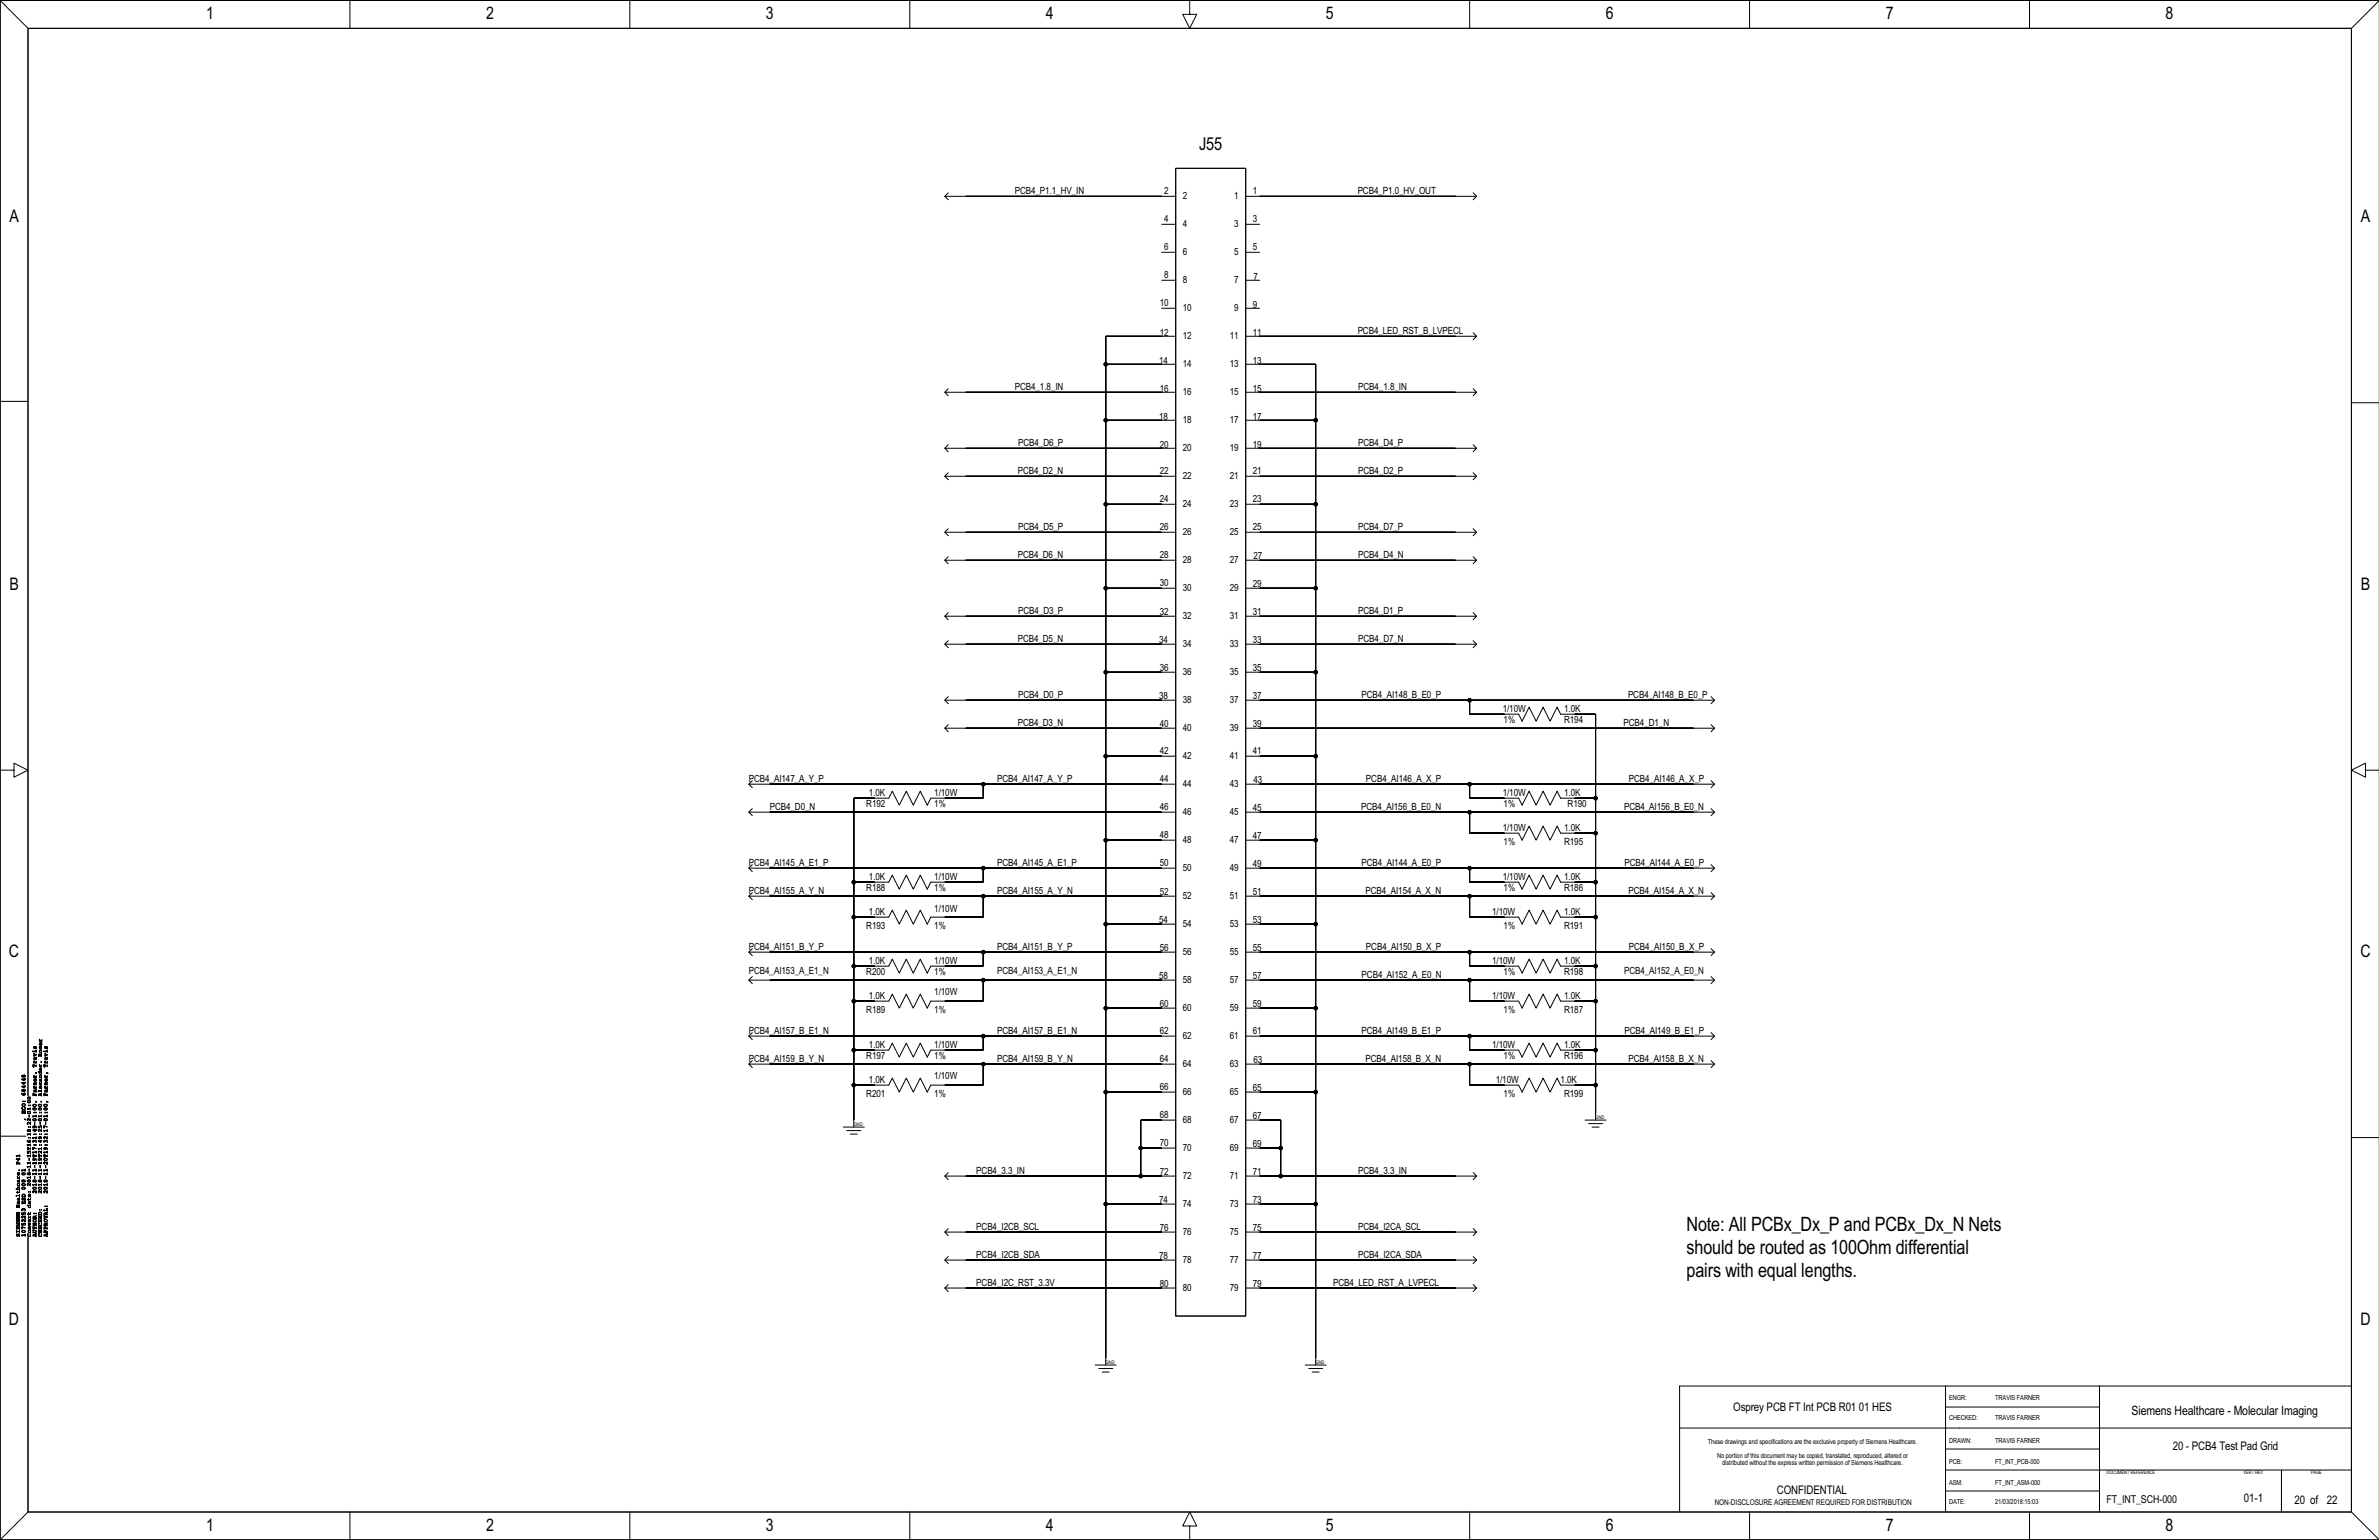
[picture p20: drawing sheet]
<svg xmlns="http://www.w3.org/2000/svg" width="863mm" height="559mm" viewBox="0 0 863 559" stroke-linecap="round" stroke-linejoin="round" font-family="sans-serif">
<defs><g id="words">
<g font-size="7.2">
<text x="612" y="446.7">Note: All PCBx_Dx_P and PCBx_Dx_N Nets</text>
<text x="612" y="455">should be routed as 100Ohm differential</text>
<text x="612" y="463.3">pairs with equal lengths.</text>
</g>
<text font-size="6.5" x="435.1" y="54.6">J55</text>
<g font-size="6.3">
<text x="74.8" y="7.1">1</text>
<text x="176.4" y="7.1">2</text>
<text x="277.9" y="7.1">3</text>
<text x="379.5" y="7.1">4</text>
<text x="481.1" y="7.1">5</text>
<text x="582.7" y="7.1">6</text>
<text x="684.2" y="7.1">7</text>
<text x="785.8" y="7.1">8</text>
<text x="3.4" y="80.7">A</text>
<text x="856.6" y="80.7">A</text>
<text x="3.4" y="214">B</text>
<text x="856.6" y="214">B</text>
<text x="3.3" y="347.3">C</text>
<text x="856.5" y="347.3">C</text>
<text x="3.3" y="480.7">D</text>
<text x="856.5" y="480.7">D</text>
<text x="74.8" y="555.6">1</text>
<text x="176.4" y="555.6">2</text>
<text x="277.9" y="555.6">3</text>
<text x="379.5" y="555.6">4</text>
<text x="481.1" y="555.6">5</text>
<text x="582.7" y="555.6">6</text>
<text x="684.2" y="555.6">7</text>
<text x="785.8" y="555.6">8</text>
</g>
<text font-size="4.7" x="773.5" y="513.6">Siemens Healthcare - Molecular Imaging</text>
<g font-size="4.3">
<text x="628.9" y="511.8">Osprey PCB FT Int PCB R01 01 HES</text>
<text x="788.4" y="526.3">20 - PCB4 Test Pad Grid</text>
<text x="644.8" y="542">CONFIDENTIAL</text>
<text x="814.2" y="545.2">01-1</text>
<text x="832.6" y="545.7">20 of</text>
<text x="844.4" y="545.7">22</text>
</g>
<text font-size="3.9" x="764.4" y="545.2">FT_INT_SCH-000</text>
<g font-size="3.6">
<text x="368.2" y="70.5">PCB4_P1.1_HV_IN</text>
<text x="422.5" y="70.5">2</text>
<text x="454.6" y="70.5">1</text>
<text x="492.6" y="70.5">PCB4_P1.0_HV_OUT</text>
<text x="429.2" y="72.3">2</text>
<text x="447.9" y="72.3">1</text>
<text x="422.5" y="80.6">4</text>
<text x="429.2" y="82.4">4</text>
<text x="447.9" y="82.4">3</text>
<text x="454.6" y="80.6">3</text>
<text x="422.5" y="90.8">6</text>
<text x="429.2" y="92.6">6</text>
<text x="447.9" y="92.6">5</text>
<text x="454.6" y="90.8">5</text>
<text x="422.5" y="100.9">8</text>
<text x="454.8" y="101.4">7</text>
<text x="429.2" y="102.8">8</text>
<text x="447.9" y="102.8">7</text>
<text x="420.9" y="111.1">10</text>
<text x="429.2" y="112.9">10</text>
<text x="447.9" y="112.9">9</text>
<text x="454.6" y="111.6">9</text>
<text x="420.9" y="121.8">12</text>
<text x="429.2" y="123.1">12</text>
<text x="446.3" y="123.1">11</text>
<text x="454.6" y="121.8">11</text>
<text x="492.6" y="121.2">PCB4_LED_RST_B_LVPECL</text>
<text x="420.6" y="131.9">14</text>
<text x="454.6" y="131.9">13</text>
<text x="429.2" y="133.2">14</text>
<text x="446.3" y="133.2">13</text>
<text x="368.2" y="141.6">PCB4_1.8_IN</text>
<text x="420.9" y="142.1">16</text>
<text x="429.2" y="143.4">16</text>
<text x="446.3" y="143.4">15</text>
<text x="454.6" y="142.1">15</text>
<text x="492.8" y="141.6">PCB4_1.8_IN</text>
<text x="420.6" y="152.2">18</text>
<text x="429.2" y="153.6">18</text>
<text x="446.3" y="153.6">17</text>
<text x="454.6" y="152.2">17</text>
<text x="369.4" y="161.9">PCB4_D6_P</text>
<text x="492.8" y="161.9">PCB4_D4_P</text>
<text x="420.9" y="162.4">20</text>
<text x="429.2" y="163.7">20</text>
<text x="446.3" y="163.7">19</text>
<text x="454.6" y="162.4">19</text>
<text x="369.3" y="172">PCB4_D2_N</text>
<text x="420.9" y="172">22</text>
<text x="429.2" y="173.9">22</text>
<text x="446.3" y="173.9">21</text>
<text x="454.6" y="172">21</text>
<text x="492.8" y="172">PCB4_D2_P</text>
<text x="420.9" y="182.2">24</text>
<text x="429.2" y="184">24</text>
<text x="446.3" y="184">23</text>
<text x="454.6" y="182.2">23</text>
<text x="369.4" y="192.3">PCB4_D5_P</text>
<text x="420.9" y="192.4">26</text>
<text x="429.2" y="194.2">26</text>
<text x="446.3" y="194.2">25</text>
<text x="454.6" y="192.4">25</text>
<text x="492.8" y="192.3">PCB4_D7_P</text>
<text x="369.3" y="202.5">PCB4_D6_N</text>
<text x="420.9" y="202.5">28</text>
<text x="454.8" y="203">27</text>
<text x="492.8" y="202.5">PCB4_D4_N</text>
<text x="429.2" y="204.3">28</text>
<text x="446.3" y="204.3">27</text>
<text x="420.9" y="212.7">30</text>
<text x="429.2" y="214.5">30</text>
<text x="446.3" y="214.5">29</text>
<text x="454.6" y="213.2">29</text>
<text x="369.4" y="222.8">PCB4_D3_P</text>
<text x="420.9" y="223.3">32</text>
<text x="429.2" y="224.7">32</text>
<text x="446.3" y="224.7">31</text>
<text x="454.6" y="223.3">31</text>
<text x="492.8" y="222.8">PCB4_D1_P</text>
<text x="369.3" y="233">PCB4_D5_N</text>
<text x="420.6" y="233.5">34</text>
<text x="454.6" y="233.5">33</text>
<text x="492.8" y="233">PCB4_D7_N</text>
<text x="429.2" y="234.8">34</text>
<text x="446.3" y="234.8">33</text>
<text x="420.9" y="243.6">36</text>
<text x="429.2" y="245">36</text>
<text x="446.3" y="245">35</text>
<text x="454.6" y="243.6">35</text>
<text x="369.4" y="253.3">PCB4_D0_P</text>
<text x="420.6" y="253.8">38</text>
<text x="429.2" y="255.1">38</text>
<text x="446.3" y="255.1">37</text>
<text x="454.6" y="253.8">37</text>
<text x="494.1" y="253.3">PCB4_AI148_B_E0_P</text>
<text x="590.7" y="253.3">PCB4_AI148_B_E0_P</text>
<text x="369.3" y="263.5">PCB4_D3_N</text>
<text x="420.9" y="264">40</text>
<text x="454.6" y="264">39</text>
<text x="545.3" y="258.4">1/10W</text>
<text x="545.6" y="262.3">1%</text>
<text x="567.6" y="262.3">R194</text>
<text x="567.6" y="258.4">1.0K</text>
<text x="589.1" y="263.5">PCB4_D1_N</text>
<text x="429.2" y="265.3">40</text>
<text x="446.3" y="265.3">39</text>
<text x="420.9" y="273.6">42</text>
<text x="429.2" y="275.4">42</text>
<text x="446.3" y="275.4">41</text>
<text x="454.6" y="273.6">41</text>
<text x="271.7" y="283.8">PCB4_AI147_A_Y_P</text>
<text x="361.9" y="283.8">PCB4_AI147_A_Y_P</text>
<text x="420.9" y="283.8">44</text>
<text x="429.2" y="285.6">44</text>
<text x="446.3" y="285.6">43</text>
<text x="454.8" y="284.3">43</text>
<text x="495.7" y="283.8">PCB4_AI146_A_X_P</text>
<text x="591.1" y="283.8">PCB4_AI146_A_X_P</text>
<text x="279.3" y="293.9">PCB4_D0_N</text>
<text x="314.3" y="292.8">R192</text>
<text x="315.3" y="288.8">1.0K</text>
<text x="339" y="288.8">1/10W</text>
<text x="339" y="292.8">1%</text>
<text x="420.9" y="293.9">46</text>
<text x="493.9" y="293.9">PCB4_AI156_B_E0_N</text>
<text x="545.3" y="288.8">1/10W</text>
<text x="545.6" y="292.8">1%</text>
<text x="567.6" y="288.8">1.0K</text>
<text x="568.8" y="292.8">R190</text>
<text x="589.3" y="293.9">PCB4_AI156_B_E0_N</text>
<text x="429.2" y="295.8">46</text>
<text x="446.3" y="295.8">45</text>
<text x="454.6" y="294.4">45</text>
<text x="420.9" y="304.1">48</text>
<text x="429.2" y="305.9">48</text>
<text x="446.3" y="305.9">47</text>
<text x="454.6" y="304.6">47</text>
<text x="545.3" y="301.5">1/10W</text>
<text x="567.6" y="301.5">1.0K</text>
<text x="545.6" y="306.8">1%</text>
<text x="567.6" y="306.8">R195</text>
<text x="271.7" y="314.2">PCB4_AI145_A_E1_P</text>
<text x="361.9" y="314.2">PCB4_AI145_A_E1_P</text>
<text x="420.9" y="314.2">50</text>
<text x="429.2" y="316.1">50</text>
<text x="446.3" y="316.1">49</text>
<text x="454.6" y="314.7">49</text>
<text x="494.1" y="314.2">PCB4_AI144_A_E0_P</text>
<text x="589.5" y="314.2">PCB4_AI144_A_E0_P</text>
<text x="314.3" y="323.3">R188</text>
<text x="315.3" y="319.3">1.0K</text>
<text x="339" y="323.3">1%</text>
<text x="339" y="319.3">1/10W</text>
<text x="545.3" y="319.3">1/10W</text>
<text x="545.6" y="323.3">1%</text>
<text x="567.6" y="323.3">R186</text>
<text x="567.6" y="319.3">1.0K</text>
<text x="271.7" y="324.4">PCB4_AI155_A_Y_N</text>
<text x="361.9" y="324.4">PCB4_AI155_A_Y_N</text>
<text x="420.9" y="324.9">52</text>
<text x="429.2" y="326.2">52</text>
<text x="446.3" y="326.2">51</text>
<text x="454.6" y="324.9">51</text>
<text x="495.5" y="324.4">PCB4_AI154_A_X_N</text>
<text x="590.9" y="324.4">PCB4_AI154_A_X_N</text>
<text x="315.3" y="332">1.0K</text>
<text x="339" y="330.7">1/10W</text>
<text x="420.6" y="335.1">54</text>
<text x="454.6" y="335.1">53</text>
<text x="541.5" y="332">1/10W</text>
<text x="567.6" y="332">1.0K</text>
<text x="314.3" y="337.2">R193</text>
<text x="339" y="337.2">1%</text>
<text x="429.2" y="336.4">54</text>
<text x="446.3" y="336.4">53</text>
<text x="545.6" y="337.2">1%</text>
<text x="567.6" y="337.2">R191</text>
<text x="271.7" y="344.7">PCB4_AI151_B_Y_P</text>
<text x="361.9" y="344.7">PCB4_AI151_B_Y_P</text>
<text x="420.9" y="345.2">56</text>
<text x="429.2" y="346.5">56</text>
<text x="446.3" y="346.5">55</text>
<text x="454.6" y="345.2">55</text>
<text x="495.7" y="344.7">PCB4_AI150_B_X_P</text>
<text x="591.1" y="344.7">PCB4_AI150_B_X_P</text>
<text x="271.7" y="353.6">PCB4_AI153_A_E1_N</text>
<text x="314.3" y="353.7">R200</text>
<text x="315.3" y="349.8">1.0K</text>
<text x="339" y="353.7">1%</text>
<text x="339" y="349.8">1/10W</text>
<text x="361.9" y="353.6">PCB4_AI153_A_E1_N</text>
<text x="541.5" y="349.8">1/10W</text>
<text x="545.6" y="353.7">1%</text>
<text x="567.6" y="353.7">R198</text>
<text x="567.6" y="349.8">1.0K</text>
<text x="589.3" y="353.6">PCB4_AI152_A_E0_N</text>
<text x="420.6" y="355.4">58</text>
<text x="429.2" y="356.7">58</text>
<text x="446.3" y="356.7">57</text>
<text x="454.6" y="355.4">57</text>
<text x="494.1" y="354.9">PCB4_AI152_A_E0_N</text>
<text x="315.3" y="362.5">1.0K</text>
<text x="339" y="361.2">1/10W</text>
<text x="420.9" y="365.5">60</text>
<text x="454.6" y="365.5">59</text>
<text x="541.5" y="362.5">1/10W</text>
<text x="567.6" y="362.5">1.0K</text>
<text x="314.3" y="367.7">R189</text>
<text x="339" y="367.7">1%</text>
<text x="429.2" y="366.9">60</text>
<text x="446.3" y="366.9">59</text>
<text x="545.6" y="367.7">1%</text>
<text x="567.6" y="367.7">R187</text>
<text x="271.7" y="375.2">PCB4_AI157_B_E1_N</text>
<text x="361.9" y="375.2">PCB4_AI157_B_E1_N</text>
<text x="420.9" y="375.2">62</text>
<text x="429.2" y="377">62</text>
<text x="446.3" y="377">61</text>
<text x="454.6" y="375.2">61</text>
<text x="494.1" y="375.2">PCB4_AI149_B_E1_P</text>
<text x="589.5" y="375.2">PCB4_AI149_B_E1_P</text>
<text x="315.3" y="380.3">1.0K</text>
<text x="339" y="380.3">1/10W</text>
<text x="541.5" y="380.3">1/10W</text>
<text x="567.6" y="380.3">1.0K</text>
<text x="271.7" y="385.3">PCB4_AI159_B_Y_N</text>
<text x="314.3" y="384.2">R197</text>
<text x="339" y="384.2">1%</text>
<text x="361.9" y="385.3">PCB4_AI159_B_Y_N</text>
<text x="420.9" y="385.3">64</text>
<text x="429.2" y="387.2">64</text>
<text x="446.3" y="387.2">63</text>
<text x="454.8" y="385.9">63</text>
<text x="495.5" y="385.3">PCB4_AI158_B_X_N</text>
<text x="545.6" y="384.2">1%</text>
<text x="567.6" y="384.2">R196</text>
<text x="590.9" y="385.3">PCB4_AI158_B_X_N</text>
<text x="315.3" y="393">1.0K</text>
<text x="339" y="391.7">1/10W</text>
<text x="420.9" y="395.5">66</text>
<text x="542.7" y="393">1/10W</text>
<text x="566.3" y="393">1.0K</text>
<text x="314.3" y="398.2">R201</text>
<text x="339" y="398.2">1%</text>
<text x="429.2" y="397.3">66</text>
<text x="446.3" y="397.3">65</text>
<text x="454.6" y="396">65</text>
<text x="545.6" y="398.2">1%</text>
<text x="567.6" y="398.2">R199</text>
<text x="420.9" y="405.7">68</text>
<text x="429.2" y="407.5">68</text>
<text x="446.3" y="407.5">67</text>
<text x="454.6" y="406.2">67</text>
<text x="420.9" y="415.8">70</text>
<text x="429.2" y="417.7">70</text>
<text x="446.3" y="417.7">69</text>
<text x="454.6" y="416.3">69</text>
<text x="354.2" y="426">PCB4_3.3_IN</text>
<text x="492.8" y="426">PCB4_3.3_IN</text>
<text x="420.9" y="426.5">72</text>
<text x="429.2" y="427.8">72</text>
<text x="446.3" y="427.8">71</text>
<text x="454.6" y="426.5">71</text>
<text x="420.6" y="436.6">74</text>
<text x="429.2" y="438">74</text>
<text x="446.3" y="438">73</text>
<text x="454.6" y="436.6">73</text>
<text x="354.2" y="446.3">PCB4_I2CB_SCL</text>
<text x="420.9" y="446.8">76</text>
<text x="429.2" y="448.1">76</text>
<text x="446.3" y="448.1">75</text>
<text x="454.6" y="446.8">75</text>
<text x="492.8" y="446.3">PCB4_I2CA_SCL</text>
<text x="354.2" y="456.4">PCB4_I2CB_SDA</text>
<text x="420.6" y="457">78</text>
<text x="429.2" y="458.3">78</text>
<text x="446.3" y="458.3">77</text>
<text x="454.6" y="457">77</text>
<text x="492.8" y="456.4">PCB4_I2CA_SDA</text>
<text x="354.2" y="466.6">PCB4_I2C_RST_3.3V</text>
<text x="420.9" y="467.1">80</text>
<text x="454.6" y="467.1">79</text>
<text x="483.8" y="466.6">PCB4_LED_RST_A_LVPECL</text>
<text x="429.2" y="468.4">80</text>
<text x="446.3" y="468.4">79</text>
</g>
<text font-size="2.9" x="622.2" y="546.2">NON-DISCLOSURE AGREEMENT REQUIRED FOR DISTRIBUTION</text>
<g font-size="2.5">
<text x="707.2" y="508">ENGR:</text>
<text x="724" y="508">TRAVIS FARNER</text>
<text x="707.2" y="515.4">CHECKED:</text>
<text x="724" y="515.4">TRAVIS FARNER</text>
<text x="619.7" y="524">These drawings and specifications are the exclusive property of Siemens Healthcare.</text>
<text x="707.2" y="523.5">DRAWN:</text>
<text x="724" y="523.5">TRAVIS FARNER</text>
<text x="623.1" y="529.1">No portion of this document may be copied, translated, reproduced, altered or</text>
<text x="624.9" y="531.6">distributed without the express written permission of Siemens Healthcare.</text>
<text x="707.2" y="531.1">PCB:</text>
<text x="724" y="531.1">FT_INT_PCB-000</text>
<text x="707.2" y="538.7">ASM:</text>
<text x="724" y="538.7">FT_INT_ASM-000</text>
<text x="707.2" y="545.8">DATE:</text>
<text x="724" y="545.8">21/03/2018:15:03</text>
</g>
<g font-size="1.8">
<text x="579" y="406">GND</text>
<text x="309.8" y="408.6">GND</text>
<text x="401.2" y="494.9">GND</text>
<text x="477.4" y="494.9">GND</text>
<text x="764.4" y="535">DOCUMENT REFERENCE</text>
<text x="814.1" y="535">VER / REV</text>
<text x="838.5" y="535">PAGE</text>
</g>
</g></defs>
<g fill="none" stroke="#000" stroke-width=".36">
<path d="M0 .1l10.2 10.2M10.2 10.3h843v538.3h-843zM127 .1v10.2M228.5 .1v10.2M330.1 .1v10.2M431.7 .1v5.1h2.5l-2.5 5.1-2.5-5.1h2.5M533.3 .1v10.2M634.9 .1v10.2M736.4 .1v10.2M863.3 .1h-863.3v558.7M863.3 .2l-10 10.1M342.8 71.2h83.8"/>
<path d="M344.1 70l-1.3 1.2 1.3 1.3M350.4 71.2h71.1M426.6 61.1h25.4v416.4h-25.4zM457.1 71.2h71.1M534.5 70l1.3 1.2-1.3 1.3M535.8 71.2h-83.8M421.5 91.5h5.1M421.5 81.4h5.1M452 91.5h5.1M452 81.4h5.1M421.5 111.9h5.1M421.5 101.7h5.1"/>
<path d="M452 111.9h5.1M452 101.7h5.1M401.2 132.2h20.3M401.2 122h20.3M401.2 122v10.2M401.2 132.2v20.3M401.2 122v373.3M401.2 122h25.4M401.2 132.2h25.4M457.1 132.2h20.3M457.1 122h71.1M477.4 132.2v20.3"/>
<path d="M477.4 132.2v363.1M477.4 132.2h-25.4M534.5 120.7l1.3 1.3-1.3 1.3M535.8 122h-83.8M0 145.6h10.2M342.8 142.3h83.8M344.1 141.1l-1.3 1.2 1.3 1.3M350.4 142.3h71.1M401.2 152.5h20.3M401.2 152.5v30.5M401.2 152.5h25.4M457.1 152.5h20.3"/>
<path d="M457.1 142.3h71.1M477.4 152.5v30.5M477.4 152.5h-25.4M534.5 141.1l1.3 1.2-1.3 1.3M535.8 142.3h-83.8M853.2 146.1h10.1M344.1 161.4l-1.3 1.3 1.3 1.2M344.1 171.5l-1.3 1.3 1.3 1.3M350.4 162.7h71.1M350.4 172.8h71.1M426.6 172.8h-83.8M426.6 162.7h-83.8"/>
<path d="M452 172.8h83.8M452 162.7h83.8M457.1 162.7h71.1M457.1 172.8h71.1M534.5 161.4l1.3 1.3-1.3 1.2M534.5 171.5l1.3 1.3-1.3 1.3M344.1 191.9l-1.3 1.2 1.3 1.3M350.4 193.1h71.1M401.2 183h20.3M401.2 183v30.4M401.2 183h25.4M426.6 193.1h-83.8"/>
<path d="M452 193.1h83.8M457.1 193.1h71.1M457.1 183h20.3M477.4 183v30.4M477.4 183h-25.4M534.5 191.9l1.3 1.2-1.3 1.3M344.1 202l-1.3 1.3 1.3 1.3M350.4 203.3h71.1M401.2 213.4h20.3M401.2 213.4v30.5M401.2 213.4h25.4M426.6 203.3h-83.8"/>
<path d="M452 203.3h83.8M457.1 203.3h71.1M457.1 213.4h20.3M477.4 213.4v30.5M477.4 213.4h-25.4M534.5 202l1.3 1.3-1.3 1.3M344.1 222.3l-1.3 1.3 1.3 1.3M344.1 232.5l-1.3 1.3 1.3 1.2M350.4 223.6h71.1M350.4 233.8h71.1M426.6 233.8h-83.8M426.6 223.6h-83.8"/>
<path d="M452 233.8h83.8M452 223.6h83.8M457.1 233.8h71.1M457.1 223.6h71.1M534.5 232.5l1.3 1.3-1.3 1.2M534.5 222.3l1.3 1.3-1.3 1.3M344.1 252.8l-1.3 1.3 1.3 1.2M350.4 254.1h71.1M401.2 243.9h20.3M401.2 243.9v30.5M401.2 243.9h25.4M426.6 254.1h-83.8"/>
<path d="M452 254.1h170.1M457.1 254.1h76.2M457.1 243.9h20.3M477.4 243.9v30.5M477.4 243.9h-25.4M533.3 254.1h81.2M533.3 254.1v5.1M533.3 259.2h12.7M571.4 259.2h7.6M579 259.2h-12.7l-1.3-2.6-2.5 5.1-2.6-5.1-2.5 5.1-2.5-5.1-2.6 5.1-1.3-2.5h-17.7M579 259.2v30.4M579 259.2v147.2"/>
<path d="M620.9 252.8l1.2 1.3-1.2 1.2M0 279.5h5.1v-2.6l5.1 2.6-5.1 2.5v-2.5M344.1 263l-1.3 1.2 1.3 1.3M350.4 264.2h71.1M401.2 274.4h20.3M401.2 274.4v30.5M401.2 274.4h25.4M426.6 264.2h-83.8M452 264.2h170.1M457.1 264.2h157.4M457.1 274.4h20.3M477.4 274.4v30.5"/>
<path d="M477.4 274.4h-25.4M620.9 263l1.2 1.2-1.2 1.3M858.3 279.5v-2.6l-5.1 2.6 5.1 2.5v-2.5h5M273 293.4l-1.3 1.3 1.3 1.3M273 283.3l-1.3 1.2 1.3 1.3M279.3 284.5h77.5M279.3 294.7h142.2M309.8 289.6h12.7l1.3-2.5 2.5 5.1 2.6-5.1 2.5 5.1 2.5-5.1 2.6 5.1 1.2-2.6h19.1M309.8 289.6v30.5M309.8 289.6h7.6M309.8 289.6v119.4M342.8 289.6h14"/>
<path d="M356.8 284.5v5.1M356.8 284.5h64.7M426.6 294.7h-154.9M426.6 284.5h-154.9M452 294.7h170.1M452 284.5h170.1M457.1 284.5h76.2M457.1 294.7h76.2M533.3 294.7h81.2M533.3 284.5h81.2M533.3 289.6h12.7M533.3 284.5v5.1"/>
<path d="M533.3 294.7v7.6M571.4 289.6h7.6M579 289.6h-12.7l-1.3-2.5-2.5 5.1-2.6-5.1-2.5 5.1-2.5-5.1-2.6 5.1-1.3-2.6h-17.7M579 289.6v12.7M620.9 293.4l1.2 1.3-1.2 1.3M620.9 283.3l1.2 1.2-1.2 1.3M273 313.7l-1.3 1.3 1.3 1.3M279.3 315h77.5M356.8 315v5.1M356.8 315h64.7M401.2 304.9v30.4M401.2 304.9h20.3"/>
<path d="M401.2 304.9h25.4M426.6 315h-154.9M452 315h170.1M457.1 315h76.2M457.1 304.9h20.3M477.4 304.9v30.4M477.4 304.9h-25.4M533.3 315h81.2M533.3 302.3h12.7M533.3 315v5.1M571.4 302.3h7.6M579 302.3h-12.7l-1.3-2.5-2.5 5.1-2.6-5.1-2.5 5.1-2.5-5.1-2.6 5.1-1.3-2.6h-17.7"/>
<path d="M579 302.3v17.8M620.9 313.7l1.2 1.3-1.2 1.3M273 323.9l-1.3 1.3 1.3 1.2M279.3 325.2h77.5M309.8 320.1h12.7l1.3-2.5 2.5 5 2.6-5 2.5 5 2.5-5 2.6 5 1.2-2.5h19.1M309.8 332.8h12.7l1.3-2.5 2.5 5 2.6-5 2.5 5 2.5-5 2.6 5 1.2-2.5h19.1M309.8 332.8h7.6M309.8 332.8v17.8M309.8 320.1h7.6M309.8 320.1v12.7M342.8 332.8h14M342.8 320.1h14"/>
<path d="M356.8 325.2v7.6M356.8 325.2h64.7M401.2 335.3h20.3M401.2 335.3v30.5M401.2 335.3h25.4M426.6 325.2h-154.9M452 325.2h170.1M457.1 325.2h76.2M457.1 335.3h20.3M477.4 335.3v30.5M477.4 335.3h-25.4M533.3 325.2h81.2"/>
<path d="M533.3 332.8h12.7M533.3 325.2v7.6M533.3 320.1h12.7M571.4 332.8h7.6M571.4 320.1h7.6M579 320.1h-12.7l-1.3-2.5-2.5 5-2.6-5-2.5 5-2.5-5-2.6 5-1.3-2.5h-17.7M579 332.8h-12.7l-1.3-2.5-2.5 5-2.6-5-2.5 5-2.5-5-2.6 5-1.3-2.5h-17.7M579 332.8v17.8M579 320.1v12.7M620.9 323.9l1.2 1.3-1.2 1.2M273 344.2l-1.3 1.3 1.3 1.3M273 354.4l-1.3 1.2 1.3 1.3"/>
<path d="M279.3 345.5h77.5M279.3 355.6h77.5M309.8 350.6h12.7l1.3-2.6 2.5 5.1 2.6-5.1 2.5 5.1 2.5-5.1 2.6 5.1 1.2-2.5h19.1M309.8 350.6h7.6M309.8 350.6v12.7M342.8 350.6h14M356.8 345.5v5.1M356.8 345.5h64.7M356.8 355.6v7.7M356.8 355.6h64.7M426.6 355.6h-154.9M426.6 345.5h-154.9"/>
<path d="M452 355.6h170.1M452 345.5h170.1M457.1 345.5h76.2M457.1 355.6h76.2M533.3 345.5h81.2M533.3 355.6h81.2M533.3 350.6h12.7M533.3 345.5v5.1M533.3 355.6v7.7M571.4 350.6h7.6M579 350.6h-12.7l-1.3-2.6-2.5 5.1-2.6-5.1-2.5 5.1-2.5-5.1-2.6 5.1-1.3-2.5h-17.7M579 350.6v12.7"/>
<path d="M620.9 344.2l1.2 1.3-1.2 1.3M620.9 354.4l1.2 1.2-1.2 1.3M273 374.7l-1.3 1.3 1.3 1.2M279.3 376h77.5M309.8 363.3h12.7l1.3-2.6 2.5 5.1 2.6-5.1 2.5 5.1 2.5-5.1 2.6 5.1 1.2-2.5h19.1M309.8 363.3h7.6M309.8 363.3v17.7M342.8 363.3h14M356.8 376v5M356.8 376h64.7M401.2 365.8h20.3M401.2 365.8v30.5"/>
<path d="M401.2 365.8h25.4M426.6 376h-154.9M452 376h170.1M457.1 376h76.2M457.1 365.8h20.3M477.4 365.8v30.5M477.4 365.8h-25.4M533.3 376h81.2M533.3 376v5M533.3 363.3h17.7l1.3 2.5 2.6-5.1 2.5 5.1 2.5-5.1 2.6 5.1 2.5-5.1 1.3 2.6h12.7M533.3 363.3h12.7M571.4 363.3h7.6"/>
<path d="M579 363.3v17.7M620.9 374.7l1.2 1.3-1.2 1.2M273 384.9l-1.3 1.2 1.3 1.3M279.3 386.1h77.5M309.8 381h12.7l1.3-2.5 2.5 5.1 2.6-5.1 2.5 5.1 2.5-5.1 2.6 5.1 1.2-2.6h19.1M309.8 393.7h12.7l1.3-2.5 2.5 5.1 2.6-5.1 2.5 5.1 2.5-5.1 2.6 5.1 1.2-2.6h19.1M309.8 381h7.6M309.8 381v12.7M309.8 393.7h7.6M309.8 393.7v12.7M342.8 381h14M342.8 393.7h14"/>
<path d="M356.8 386.1v7.6M356.8 386.1h64.7M401.2 396.3v40.6M401.2 396.3h20.3M401.2 396.3h25.4M426.6 386.1h-154.9M452 386.1h170.1M457.1 386.1h76.2M457.1 396.3h20.3M477.4 396.3v40.6M477.4 396.3h-25.4M533.3 386.1h81.2"/>
<path d="M533.3 381h12.7M533.3 386.1v7.6M533.3 393.7h12.7M571.4 381h7.6M571.4 393.7h7.6M579 381h-12.7l-1.3-2.5-2.5 5.1-2.6-5.1-2.5 5.1-2.5-5.1-2.6 5.1-1.3-2.6h-17.7M579 393.7h-12.7l-1.3-2.5-2.5 5.1-2.6-5.1-2.5 5.1-2.5-5.1-2.6 5.1-1.3-2.6h-17.7M579 381v12.7M579 393.7v10.2M620.9 384.9l1.2 1.2-1.2 1.3M0 412.3h10.2M306 409h7.6"/>
<path d="M307.3 410.2h5M308.5 411.5h2.6M413.9 416.6v10.1M413.9 406.4h7.6M413.9 406.4v10.2M413.9 416.6h7.6M413.9 406.4v20.3M413.9 406.4h12.7M413.9 416.6h12.7M457.1 416.6h7.6M457.1 406.4h7.6M464.7 416.6v10.1"/>
<path d="M464.7 406.4v10.2M464.7 406.4h-12.7M464.7 416.6h-12.7M464.7 406.4v20.3M575.2 406.4h7.6M576.4 407.7h5.1M577.7 409h2.5M853.2 412.8h10.1M342.8 426.7h83.8M344.1 425.5l-1.3 1.2 1.3 1.3M350.4 426.7h63.5M401.2 436.9v55.9"/>
<path d="M401.2 436.9h20.3M401.2 436.9h25.4M413.9 426.7h7.6M457.1 436.9h20.3M457.1 426.7h7.6M464.7 426.7h63.5M477.4 436.9v55.9M477.4 436.9h-25.4M534.5 425.5l1.3 1.2-1.3 1.3M535.8 426.7h-83.8M342.8 447.1h83.8M342.8 457.2h83.8"/>
<path d="M344.1 445.8l-1.3 1.3 1.3 1.2M344.1 456l-1.3 1.2 1.3 1.3M350.4 447.1h71.1M350.4 457.2h71.1M457.1 447.1h71.1M457.1 457.2h71.1M534.5 445.8l1.3 1.3-1.3 1.2M534.5 456l1.3 1.2-1.3 1.3M535.8 447.1h-83.8M535.8 457.2h-83.8M342.8 467.4h83.8M344.1 466.1l-1.3 1.3 1.3 1.3"/>
<path d="M350.4 467.4h71.1M457.1 467.4h71.1M534.5 466.1l1.3 1.3-1.3 1.3M535.8 467.4h-83.8M397.4 495.3h7.6M398.7 496.6h5.1M400 497.9h2.5M473.6 495.3h7.6M474.9 496.6h5.1M476.1 497.9h2.6M609.5 518.2h243.7M706 510.6h55.8"/>
<path d="M706 502.9v45.7M761.8 502.9v45.7M853.2 502.9h-243.7v45.7M706 533.4h147.2M706 525.8h55.8M827.9 533.4v15.2M0 558.8h863.3M10.2 548.6l-10.2 10.2M127 548.6v10.2M228.5 548.6v10.2M330.1 548.6v10.2M431.7 553.7h2.5l-2.5-5.1-2.5 5.1h2.5v5.1"/>
<path d="M533.3 548.6v10.2M634.9 548.6v10.2M706 541h55.8M736.4 548.6v10.2M853.3 548.6l10 10.1"/>
<circle cx="401.2" cy="132.2" r=".63"/>
<circle cx="401.2" cy="152.5" r=".63"/>
<circle cx="477.4" cy="152.5" r=".63"/>
<circle cx="401.2" cy="183" r=".63"/>
<circle cx="477.4" cy="183" r=".63"/>
<circle cx="401.2" cy="213.4" r=".63"/>
<circle cx="477.4" cy="213.4" r=".63"/>
<circle cx="401.2" cy="243.9" r=".63"/>
<circle cx="477.4" cy="243.9" r=".63"/>
<circle cx="533.3" cy="254.1" r=".63"/>
<circle cx="401.2" cy="274.4" r=".63"/>
<circle cx="477.4" cy="274.4" r=".63"/>
<circle cx="356.8" cy="284.5" r=".63"/>
<circle cx="533.3" cy="294.7" r=".63"/>
<circle cx="533.3" cy="284.5" r=".63"/>
<circle cx="579" cy="289.6" r=".64"/>
<circle cx="356.8" cy="315" r=".63"/>
<circle cx="401.2" cy="304.9" r=".63"/>
<circle cx="477.4" cy="304.9" r=".63"/>
<circle cx="533.3" cy="315" r=".63"/>
<circle cx="579" cy="302.3" r=".64"/>
<circle cx="309.8" cy="332.8" r=".63"/>
<circle cx="309.8" cy="320.1" r=".63"/>
<circle cx="356.8" cy="325.2" r=".63"/>
<circle cx="401.2" cy="335.3" r=".63"/>
<circle cx="477.4" cy="335.3" r=".63"/>
<circle cx="533.3" cy="325.2" r=".63"/>
<circle cx="579" cy="320.1" r=".64"/>
<circle cx="579" cy="332.8" r=".64"/>
<circle cx="309.8" cy="350.6" r=".63"/>
<circle cx="356.8" cy="355.6" r=".63"/>
<circle cx="356.8" cy="345.5" r=".63"/>
<circle cx="533.3" cy="355.6" r=".63"/>
<circle cx="533.3" cy="345.5" r=".63"/>
<circle cx="579" cy="350.6" r=".64"/>
<circle cx="309.8" cy="363.3" r=".63"/>
<circle cx="356.8" cy="376" r=".63"/>
<circle cx="401.2" cy="365.8" r=".63"/>
<circle cx="477.4" cy="365.8" r=".63"/>
<circle cx="533.3" cy="376" r=".63"/>
<circle cx="579" cy="363.3" r=".64"/>
<circle cx="309.8" cy="381" r=".64"/>
<circle cx="309.8" cy="393.7" r=".63"/>
<circle cx="356.8" cy="386.1" r=".63"/>
<circle cx="401.2" cy="396.3" r=".63"/>
<circle cx="477.4" cy="396.3" r=".63"/>
<circle cx="533.3" cy="386.1" r=".63"/>
<circle cx="579" cy="381" r=".64"/>
<circle cx="579" cy="393.7" r=".64"/>
<circle cx="413.9" cy="416.6" r=".63"/>
<circle cx="464.7" cy="416.6" r=".63"/>
<circle cx="401.2" cy="436.9" r=".63"/>
<circle cx="413.9" cy="426.8" r=".63"/>
<circle cx="464.7" cy="426.8" r=".63"/>
<circle cx="477.4" cy="436.9" r=".63"/>
</g>
<g fill="#000">
<circle cx="401.2" cy="132.2" r=".63"/>
<circle cx="401.2" cy="152.5" r=".63"/>
<circle cx="477.4" cy="152.5" r=".63"/>
<circle cx="401.2" cy="183" r=".63"/>
<circle cx="477.4" cy="183" r=".63"/>
<circle cx="401.2" cy="213.4" r=".63"/>
<circle cx="477.4" cy="213.4" r=".63"/>
<circle cx="401.2" cy="243.9" r=".63"/>
<circle cx="477.4" cy="243.9" r=".63"/>
<circle cx="533.3" cy="254.1" r=".63"/>
<circle cx="401.2" cy="274.4" r=".63"/>
<circle cx="477.4" cy="274.4" r=".63"/>
<circle cx="356.8" cy="284.5" r=".63"/>
<circle cx="533.3" cy="294.7" r=".63"/>
<circle cx="533.3" cy="284.5" r=".63"/>
<circle cx="579" cy="289.6" r=".64"/>
<circle cx="356.8" cy="315" r=".63"/>
<circle cx="401.2" cy="304.9" r=".63"/>
<circle cx="477.4" cy="304.9" r=".63"/>
<circle cx="533.3" cy="315" r=".63"/>
<circle cx="579" cy="302.3" r=".64"/>
<circle cx="309.8" cy="332.8" r=".63"/>
<circle cx="309.8" cy="320.1" r=".63"/>
<circle cx="356.8" cy="325.2" r=".63"/>
<circle cx="401.2" cy="335.3" r=".63"/>
<circle cx="477.4" cy="335.3" r=".63"/>
<circle cx="533.3" cy="325.2" r=".63"/>
<circle cx="579" cy="320.1" r=".64"/>
<circle cx="579" cy="332.8" r=".64"/>
<circle cx="309.8" cy="350.6" r=".63"/>
<circle cx="356.8" cy="355.6" r=".63"/>
<circle cx="356.8" cy="345.5" r=".63"/>
<circle cx="533.3" cy="355.6" r=".63"/>
<circle cx="533.3" cy="345.5" r=".63"/>
<circle cx="579" cy="350.6" r=".64"/>
<circle cx="309.8" cy="363.3" r=".63"/>
<circle cx="356.8" cy="376" r=".63"/>
<circle cx="401.2" cy="365.8" r=".63"/>
<circle cx="477.4" cy="365.8" r=".63"/>
<circle cx="533.3" cy="376" r=".63"/>
<circle cx="579" cy="363.3" r=".64"/>
<circle cx="309.8" cy="381" r=".64"/>
<circle cx="309.8" cy="393.7" r=".63"/>
<circle cx="356.8" cy="386.1" r=".63"/>
<circle cx="401.2" cy="396.3" r=".63"/>
<circle cx="477.4" cy="396.3" r=".63"/>
<circle cx="533.3" cy="386.1" r=".63"/>
<circle cx="579" cy="381" r=".64"/>
<circle cx="579" cy="393.7" r=".64"/>
<circle cx="413.9" cy="416.6" r=".63"/>
<circle cx="464.7" cy="416.6" r=".63"/>
<circle cx="401.2" cy="436.9" r=".63"/>
<circle cx="413.9" cy="426.8" r=".63"/>
<circle cx="464.7" cy="426.8" r=".63"/>
<circle cx="477.4" cy="436.9" r=".63"/>
</g>
<path d="M5.5 418.7h2.3v30.1h-2.3z" fill-rule="evenodd" fill="#fff"/>
<g fill="none" stroke="#000" stroke-width=".36">
<path d="M5.9 419.4h1.2l.1-.4v.7l-.1-.3h-1.1v.4zM5.9 433.7h1.2l.1-.4v.9l-.1-.4h-1.1l-.1 .3zM5.9 420.5l1.3-.2v.4l-.4-.2-.1 .6zM6 437.3l1.2-.1v.4l-.6-.2v.6l.6-.2v.4h-1.2v-.4l.5 .2v-.6l-.5 .2zM6 420.5h.7v.5zM6 439.9h.3l-.2 .4 .3 .3a.47 .47 0 0 1 .2-.6 .47 .47 0 0 1 .6 .1v.6h-.4l.3-.2-.2-.5-.6 .7-.3-.2zM6.1 421.6h.4l.2 .6h.4l.1-.3v.5l-1.2 .1zM6.1 421.7l.5 .1v.4h-.5zM6.3 432.1l.1 .5h.5l.2-.6 .1 .6-.9 .3-.3-.2 .3-.1zM6.3 426.8l.3 .6h.5l.1-.4v.7l-.1-.3h-.7l-.1 .3 .2-.3zM6.3 434.8l.9-.2v.9h-.5l-.1-.7-.2 .1-.1 .6zM6.3 428.3l.8-.1 .1-.2v1l-.5-.1-.1-.6-.2 .1-.1 .5z"/>
<path d="M6.4 436l.4-.1v.9l.3-.3-.1-.5a.49 .49 0 0 1 .1 .6 .49 .49 0 0 1-.7 .2 .49 .49 0 0 1 0-.8zM6.4 430.8l.8-.2v.4l-.6-.1-.3 .2 .3 .4 .6-.2v.4h-1.3v-.2h.5zM6.4 425.6l.4-.1v.8l.3-.3-.1-.5a.49 .49 0 0 1 .1 .7 .49 .49 0 0 1-.7 .1 .49 .49 0 0 1 0-.7zM6.4 436.1l.3-.1v.8l-.4-.3zM6.4 425.7l.3-.2v.8l-.4-.2zM6.7 434.8l.4 .3v.3l-.4-.1zM6.7 428.3l.4 .2-.2 .5zM6.9 424.4l.6 .4-.6-.1zM6 447.8h.3l-.2 .4 .3 .2a.47 .47 0 0 1 .2-.5 .47 .47 0 0 1 .6 .1v.6h-.4l.3-.3-.2-.5-.6 .8-.3-.3zM6 445.1h.3l-.2 .1v.6h.4l-.1-.4h.4l-.2 .4h.5v-.7h-.3h.4v1h-1.2zM6 443.7h1.2v.4l-.1-.2h-1l.7 .3-.7 .4h1l.1-.2v.4h-1.2v-.2l.7-.4zM6 442.5h.3l-.2 .1v.6h.4l-.1-.4h.4l-.2 .4h.5v-.7l-.3-.1h.4v1h-1.2z"/>
<path d="M6 441.1l1.2 .1-1.1 .7h1l.1-.2v.5l-1.1-.2-.1 .2v-.3l1.1-.6h-1l-.1 .2zM6 446.4l.1 .4h1l.1-.4v.8l-.1-.3h-1l-.1 .4z"/>
<circle cx="6.7" cy="429.8" r=".45"/>
</g>
<path d="M7.5 424h2.3v24.8h-2.3z" fill-rule="evenodd" fill="#fff"/>
<g fill="none" stroke="#000" stroke-width=".36">
<path d="M7.9 424.6h1.2l.1-.4v.8l-.1-.4h-1.1v.4zM7.9 440l.1 .6h.4a.44 .44 0 0 1 .4-.7 .44 .44 0 0 1 .3 .7l-.1 .1 .1-.4-.3-.3-.4 .3 .1 .3h-.6zM8 438.7h.6a.4 .4 0 0 1 .6 .1 .4 .4 0 0 1-.2 .6v-.6l-.2-.1-.3 .4-.2-.3h-.3v.6zM8 436h.3h-.2v.6h.4l-.1-.4 .4 .1-.2 .3h.5v-.6h-.3l.4-.1v1h-1.2zM8 434.7h.3l-.3 .4 .4 .3a.48 .48 0 0 1 .2-.6 .48 .48 0 0 1 .6 .1v.6h-.4a.36 .36 0 0 0 .3-.4 .36 .36 0 0 0-.4-.3l-.4 .7-.3-.2zM8 430.9l.6-.1a.41 .41 0 0 1 .6 .4 .41 .41 0 0 1-.6 .3h-.5zM8 429.6l.6-.1a.41 .41 0 0 1 .6 .4 .41 .41 0 0 1-.6 .3l-.7-.2zM8 428.3l.6-.1a.43 .43 0 0 1 .6 .4 .43 .43 0 0 1-.6 .4l-.7-.3zM8 425.7l.6-.2a.43 .43 0 0 1 .6 .4 .43 .43 0 0 1-.6 .4h-.2a.44 .44 0 0 1-.4-.1 .44 .44 0 0 1 0-.5zM8 428.4a.55 .55 0 0 1 .7-.2 .55 .55 0 0 1 .3 .6 .61 .61 0 0 1-1-.4zM8 425.8v-.1a.55 .55 0 0 1 .7-.1 .55 .55 0 0 1 .3 .5 .61 .61 0 0 1-1-.3zM8 431a.56 .56 0 0 1 .7-.2 .56 .56 0 0 1 .3 .6 .56 .56 0 0 1-.6 .1 .56 .56 0 0 1-.4-.5z"/>
<path d="M8 429.6a.56 .56 0 0 1 .7-.1 .56 .56 0 0 1 .3 .6 .56 .56 0 0 1-.6 .1 .56 .56 0 0 1-.4-.6zM8.1 433.6a.58 .58 0 0 1 .7-.2 .58 .58 0 0 1 .3 .7h-1zM8.1 433.4l.8-.1 .3 1h-1.2zM7.9 448.1h1.2v-.3l.1 .8-.1-.4h-1.1v.4zM7.9 446.7l.7-.3a.48 .48 0 0 1 .6 .6 .48 .48 0 0 1-.8 .3l-.4-.2zM7.9 445.2l1.3 .4-1.2-.3 .1 .6h-.2zM7.9 444l.1 .5h.4a.44 .44 0 0 1 .3-.7 .44 .44 0 0 1 .5 .4l-.2 .5 .1-.5-.3-.3-.3 .1v.5h-.6zM8 442.6h.4l.7 .7 .1-.8v.9l-.4-.3a.42 .42 0 0 0-.4-.4 .42 .42 0 0 0-.4 .4l.2 .2-.3-.2zM8 441.3h.4l.7 .7 .1-.8v.8l-.4-.2a.42 .42 0 0 0-.4-.4 .42 .42 0 0 0-.4 .4l.2 .2-.3-.2zM8 446.7a.56 .56 0 0 1 .7-.2 .56 .56 0 0 1 .3 .5 .55 .55 0 0 1-.6 .2 .55 .55 0 0 1-.4-.5z"/>
</g>
<path d="M9.5 397.8h2.3v51h-2.3z" fill-rule="evenodd" fill="#fff"/>
<g fill="none" stroke="#000" stroke-width=".36">
<path d="M9.9 398.3l.5-.2a.5 .5 0 0 1 .8 .4 .5 .5 0 0 1-.8 .4l-.4-.2zM10 399.5l.4-.1a.5 .5 0 0 1 .8 .4 .5 .5 0 0 1-.8 .4 .42 .42 0 0 1-.4-.2 .42 .42 0 0 1 0-.5zM10 399.6a.55 .55 0 0 1 .7-.2 .55 .55 0 0 1 .3 .6 .59 .59 0 0 1-.6 .1 .59 .59 0 0 1-.4-.5zM10 398.3a.55 .55 0 0 1 .7-.2 .55 .55 0 0 1 .3 .6 .59 .59 0 0 1-.6 .1 .59 .59 0 0 1-.4-.5zM9.9 419.4h1.2l.1-.4v.8l-.1-.4h-1.1v.4zM9.9 415.4h1.2l.1-.3v.7l-.1-.3h-1.1v.4zM9.9 411.5h1.2l.1-.4v.8l-.1-.3h-1.1v.3zM9.9 402.3h1.2l.1-.3v.8l-.1-.4h-1.1v.4zM9.9 417.7l.1 .6h.4a.44 .44 0 0 1 .1-.6 .44 .44 0 0 1 .7 .2 .44 .44 0 0 1-.2 .6v-.7a.42 .42 0 0 0-.5 .1 .42 .42 0 0 0 0 .5h-.6zM9.9 413.8l.2 .5 .4 .2v-.6h.6a.6 .6 0 0 1-.6 .7 .6 .6 0 0 1-.6-.8zM9.9 410h.6a.38 .38 0 0 1 .5-.1 .38 .38 0 0 1 .2 .5 .38 .38 0 0 1-.5 .2l-.8-.1zM10 416.3h.4l-.3 .1v.3h1v-.3l.1 .7-.1-.3h-1v.4h.3h-.4z"/>
<path d="M10 407.3l.3-.1 .8 .8 .1-.8v.9l-.3-.3a.42 .42 0 0 0-.4-.4 .42 .42 0 0 0-.5 .4l.2 .2-.3-.2zM10 406h.5l.6 .7 .1-.8v.8l-.3-.2a.42 .42 0 0 0-.4-.4 .42 .42 0 0 0-.5 .4l.2 .2-.3-.2zM10 403.4l.6-.1a.41 .41 0 0 1 .6 .4 .41 .41 0 0 1-.6 .4 .46 .46 0 0 1-.5-.1 .46 .46 0 0 1-.1-.6zM10 410h.4v.4h-.4zM10 403.5a.56 .56 0 0 1 .7-.1 .56 .56 0 0 1 .3 .5 .58 .58 0 0 1-.6 .1 .58 .58 0 0 1-.4-.5zM10.3 412.8l.2 .2zM10.3 408.8l.2 .2zM10.3 401l.2 .2zM10.5 404.6l.1 .8zM10.6 413.9h.4v.4h-.4zM10.6 410h.4v.5h-.4zM11 412.8l.2 .2z"/>
<path d="M11 408.8l.2 .2zM11 401l.2 .2zM9.9 427.2h1.2l.1-.4v.8l-.1-.3h-1.1v.4zM9.9 423.3h1.2v-.4l.1 .8-.1-.3h-1.1v.3zM9.9 422h1.2v-.4l.1 .8-.1-.3h-1.1v.3zM9.9 437.3h1.2v-.2l-.1 .3a.45 .45 0 0 1 .1 .7 .45 .45 0 0 1-.7 0 .45 .45 0 0 1 .1-.7l-.6 .2zM9.9 425.7l.8-.1a.39 .39 0 0 1 .5 .2 .39 .39 0 0 1-.2 .5 .39 .39 0 0 1-.5-.2l-.6 .1zM10 429.6l.5-.1 .6 .7 .1-.8v.9l-.3-.2a.42 .42 0 0 0-.4-.5 .42 .42 0 0 0-.5 .4l.2 .2-.3-.2zM10 428.3l.4-.1a.5 .5 0 0 1 .8 .4 .5 .5 0 0 1-.8 .4l-.5-.3zM10 428.4a.55 .55 0 0 1 .7-.2 .55 .55 0 0 1 .3 .6 .63 .63 0 0 1-1-.4zM10 425.7h.4v.4h-.4zM10.3 440l.1 .5h.6l.1-.7v.7l-.8 .3-.3-.2 .3-.1z"/>
<path d="M10.3 434.8l.1 .5h.6l.1-.7v.7l-.8 .3-.3-.2 .3-.1zM10.3 436.2l.9-.3-.1 .9h-.4v-.6h-.3l-.1 .6zM10.3 433.5l.5-.2 .1 .8 .1-.8a.49 .49 0 0 1 .2 .7 .49 .49 0 0 1-.7 .2 .49 .49 0 0 1-.2-.7zM10.3 432.4l.2 .2zM10.4 433.6l.3-.2v.8zM10.5 424.2l.1 .9zM10.5 420.2l.1 .9zM10.6 425.7h.4v.5h-.4zM10.8 436.2l.3 .2v.4l-.3-.1zM11 432.4l.2 .2zM10 447.7h.3a.5 .5 0 0 0 0 .8 .5 .5 0 0 0 .7-.1 .5 .5 0 0 0-.1-.7 .56 .56 0 0 1 .1 .7 .56 .56 0 0 1-.8 .2 .56 .56 0 0 1-.1-.8zM10.3 445.3l.9-.2v.3l-.6-.1-.3 .2 .2 .3 .7-.1v.4l-.9-.1z"/>
<path d="M10.3 443.7l.9 .5-.8 .6-.1-.4 .1 .2 .7-.4-.7-.3-.1 .2zM10.3 442.7l.5-.2 .1 .8 .1-.8a.49 .49 0 0 1 .2 .6 .49 .49 0 0 1-.7 .2 .49 .49 0 0 1-.2-.6zM10.3 441.2l.3 .5h.5l.1-.4-.1 .8v-.3h-.7l-.1 .2 .2-.3zM10.5 442.7l.2-.1v.7l-.3-.1z"/>
<circle cx="10.7" cy="437.8" r=".38"/>
<circle cx="10.7" cy="446.8" r=".47"/>
<circle cx="10.7" cy="446.8" r=".39"/>
</g>
<path d="M11.5 379.5h2.3v69.3h-2.3z" fill-rule="evenodd" fill="#fff"/>
<g fill="none" stroke="#000" stroke-width=".36">
<path d="M12.3 379.8h.3l-.1 .7 .3-.7 .3 .1 .1 .7-.3-.1 .2-.6h-.3l-.3 .6zM11.9 381.4l.2 .2zM12 396.7h.3l-.2 .1v.6h.4l-.1-.4h.3l-.1 .4h.5l.1-.4v.6h-1.2zM12 386.2h.4l-.3 .1v.3h1l.1-.2v.6l-.1-.3h-1v.4l.3 .1h-.4zM12.3 381.4h.8v-.4l.1 .9-.1-.4h-.7l-.1 .3zM12.3 394.1l.3 .6h.5l.1-.4v.7l-.1-.2-.8 .1 .2-.2zM12.3 390.2l.3 .5h.5l.1-.4-.1 .8v-.3l-.8 .2 .2-.3zM12.3 382.2l.9 .5-.8 .6-.1-.4 .1 .2 .7-.4-.7-.3-.1 .3zM12.4 395.6l.8-.2-.1 .8h-.4v-.6l-.3 .1v.5zM12.4 383.8l.8-.2-.1 .9h-.4v-.7l-.3 .1v.6zM12.4 392.9l.8-.2v.4l-.6-.2-.2 .3 .2 .3 .6-.1v.3h-.9zM12.4 391.6l.3-.1v.8l.4-.2-.1-.6a.49 .49 0 0 1 .2 .6 .49 .49 0 0 1-.7 .2 .49 .49 0 0 1-.1-.7z"/>
<path d="M12.4 384.9l.2 .6h.5l.1-.4v.8l-.1-.3h-.7l-.1 .2zM12.4 391.7l.3-.2v.8l-.3-.2zM12.7 395.6l.4 .2v.4h-.3zM12.7 383.8l.4 .3v.3h-.3zM12.9 399.5l.6 .4-.6-.1zM12.9 389.1l.6 .4-.6-.1zM11.9 418h1.2l.1-.3v.8l-.1-.4h-1.1v.4zM11.9 412.8h1.2l.1-.3v.7l-.1-.3h-1.1l.1 .4zM11.9 405h1.2l.1-.4v.8l-.1-.4h-1.1v.4zM11.9 416.4l1.3 .4-1.2-.3 .1 .7h-.2zM11.9 410l1.2-.2 .1 .5-.4-.3-.1 .6zM11.9 408.7a.68 .68 0 0 1 .9-.2 .68 .68 0 0 1 .3 .8l-.1-.5-.6-.2 .2 .2a.4 .4 0 0 1-.2 .5 .4 .4 0 0 1-.5-.3z"/>
<path d="M12 418.9h.4l-.3 .1v.4h1v-.3l.1 .6-.1-.3h-1v.4l.3 .1h-.4zM12 413.9l.5 .1a.4 .4 0 0 1 .6 0 .4 .4 0 0 1-.1 .6v-.7h-.3l-.2 .4-.1-.4h-.4l.1 .6zM12 410h.7v.6zM12 406.1l.4-.2a.47 .47 0 0 1 .7 .1 .47 .47 0 0 1 0 .6 .47 .47 0 0 1-.7 .1 .41 .41 0 0 1-.4-.1 .41 .41 0 0 1 0-.5zM12 406.2l.1-.1a.58 .58 0 0 1 .6-.1 .58 .58 0 0 1 .3 .5 .65 .65 0 0 1-1-.3zM12 402.1l.2-.1a.57 .57 0 0 1 .9 0 .57 .57 0 0 1-.1 .8 .57 .57 0 0 1-.8 0l-.3-.3zM12 402.3l.1-.1a.56 .56 0 0 1 .6-.1 .56 .56 0 0 1 .3 .5 .65 .65 0 0 1-1-.3zM12 400.8l.7-.1a.42 .42 0 0 1 .5 .4 .42 .42 0 0 1-.5 .4 .5 .5 0 0 1-.6-.1 .5 .5 0 0 1-.1-.6zM12 400.9h.1a.56 .56 0 0 1 .6-.2 .56 .56 0 0 1 .3 .6 .65 .65 0 0 1-1-.4zM12 408.8l.5-.1v.5h-.5zM12.3 415.3l.2 .3zM12.3 411.4l.2 .3z"/>
<path d="M12.3 403.6l.2 .2zM12.5 407.2l.2 .9zM13 415.3l.2 .3zM13 411.4l.2 .3zM13 403.6l.2 .2zM11.9 429.8h1.2l.1-.3v.7l-.1-.3h-1.1v.3zM11.9 425.9h1.2l.1-.4v.8l-.1-.3h-1.1l.1 .3zM11.9 424.6h1.2l.1-.4v.8l-.1-.4h-1.1v.4zM11.9 422h1.2v-.4l.1 .8-.1-.3h-1.1v.3zM11.9 420.5a.66 .66 0 0 1 .9-.2 .66 .66 0 0 1 .3 .8l-.1-.6-.6-.1a.37 .37 0 0 1 .2 .5 .37 .37 0 0 1-.5 .1 .37 .37 0 0 1-.2-.5zM12 432.2l.3-.1 .8 .7 .1-.7v.8l-.3-.2a.42 .42 0 0 0-.4-.5 .42 .42 0 0 0-.5 .4l.2 .3-.3-.3zM12 430.9l.4-.1a.47 .47 0 0 1 .8 .4 .47 .47 0 0 1-.8 .3 .41 .41 0 0 1-.4-.1 .41 .41 0 0 1 0-.5z"/>
<path d="M12 431h.1a.47 .47 0 0 1 .6-.2 .47 .47 0 0 1 .2 .6h-.7zM12 428.3l.4-.1a.46 .46 0 0 1 .6 0 .46 .46 0 0 1 .2 .5l-1 .2-.3-.2zM12 420.5h.5v.4h-.5zM12.5 426.8l.2 .9zM12.5 422.9l.2 .9zM12 448.1l1.2-.6v.5l-.1-.2-.3 .1v.5l.3 .2 .1-.2v.4l-1.1-.5-.1 .3zM12 446.3l1 .2 .2 .5-1.2 .4v-.4l.1 .2h.7l.3-.3-.3-.4h-.7l-.1 .2zM12 445.1h.4h-.3v.4h1l.1-.3v.7l-.1-.3h-1v.3l.3 .1h-.4zM12 443.8l1.1-.1 .1 .4-.6-.1v.5l.6-.1v.4l-1.2-.1v-.3l.5 .1v-.5l-.5 .1zM12.1 448.1l.6-.2v.5zM12.1 441.4l.2-.2 .3 .3 .5-.5-.4 1h.4v-.3l.1 .5h-1.2zM12.1 441.4l.4 .1 .1 .5h-.5z"/>
<path d="M12.3 440.2l.2 .2zM13 440.2l.2 .2z"/>
<circle cx="12.2" cy="428.5" r=".29"/>
<circle cx="12.9" cy="428.5" r=".29"/>
<circle cx="12.5" cy="443" r=".48"/>
<circle cx="12.6" cy="443" r=".57"/>
</g>
<path d="M13.5 438.4h2.3v10.4h-2.3z" fill="#fff"/>
<g fill="none" stroke="#000" stroke-width=".36">
<path d="M14 446.4l1.2-.1v.4l-.6-.1v.6h.5l.1-.2v.3h-1.2v-.3l.5 .2v-.6l-.5 .1zM14 445.1h.4l-.3 .1v.6h.4l-.1-.4h.4l-.2 .4h.5v-.7h-.3h.4v1h-1.2zM14 442.4l.5 .6 .7-.6-.6 .7 .5 .1 .1-.2v.4l-1.2 .1v-.5l.6 .2-.6-.4zM14 441.2h.4h-.3v.7h.4l-.1-.4h.4l-.2 .4h.5v-.7h-.3l.4-.1v1h-1.2zM14 440.1a.65 .65 0 0 1 .7-.3 .65 .65 0 0 1 .5 .5v.5h-1.2zM14.2 440l.7-.1 .2 .7h-1z"/>
<circle cx="14.4" cy="439" r=".13"/>
<circle cx="15.1" cy="439" r=".13"/>
<circle cx="14.6" cy="444.1" r=".57"/>
<circle cx="14.6" cy="448.1" r=".58"/>
</g>
<path d="M13.5 376.9h2.3v71.9h-2.3z" fill-rule="evenodd" fill="#fff"/>
<g fill="none" stroke="#000" stroke-width=".36">
<path d="M14.3 379.6l1.1 .2 .2 .7-.3-.6h-.3a.43 .43 0 0 1 0 .6 .43 .43 0 0 1-.6 0 .43 .43 0 0 1 0-.6zM14.3 378.6l.5-.2v.8l.3-.2-.1-.6a.49 .49 0 0 1 .1 .7 .49 .49 0 0 1-.6 .1 .49 .49 0 0 1-.2-.6zM14.3 377.1l.3 .6h.5l.1-.4v.7l-.1-.3h-.7l-.1 .3 .2-.3zM14.4 378.6l.2-.1v.7l-.2-.2zM13.9 395.8h1.2l.1-.4v.8l-.1-.3h-1.1l-.1 .3zM13.9 388.9l1.3-.2-.2 .3a.47 .47 0 0 1 .1 .7 .47 .47 0 0 1-.7 0 .47 .47 0 0 1 .1-.7h-.5l-.1 .2zM14 397.1l1.2-.6v.5l-.1-.2-.3 .1v.5l.3 .2 .1-.3v.4l-1.1-.4-.1 .3zM14.1 397.1l.6-.2v.5zM14.1 382.5l.4-.1 .1 .3 .6-.5-.6 .9 .6-.2v.4h-1.2zM14.1 382.6l.3-.1 .2 .6h-.5zM14.3 394.3l.5-.3 .1 .9 .1-.9a.51 .51 0 0 1 .2 .7 .51 .51 0 0 1-.6 .3 .51 .51 0 0 1-.3-.7zM14.3 392.8l.4 .4 .5-.5v.4l-.1-.2-.3 .3 .3 .4 .1-.2v.3l-.5-.4-.4 .4v-.3l.1 .1 .2-.3-.2-.3-.1 .2z"/>
<path d="M14.3 387.7l.5-.2v.9l.3-.3-.1-.5a.49 .49 0 0 1 .1 .6 .49 .49 0 0 1-.6 .2 .49 .49 0 0 1-.2-.7zM14.3 386.3l.3 .5h.5l.1-.4v.8l-.1-.3-.8 .2 .2-.3zM14.4 391.7l.8-.3v.9h-.5l-.1-.6-.2 .1v.5zM14.4 390.3l.8-.2v.3l-.6-.1-.2 .3 .2 .3 .6-.2v.4h-.9zM14.4 394.3l.2-.2v.8l-.2-.2zM14.4 387.7l.2-.1v.8l-.2-.2zM14.7 391.7l.4 .2-.2 .4zM14.9 399.5l.6 .4-.6-.1zM14.9 385.2l.6 .3-.6-.1zM13.9 416.7h1.2l.1-.3v.7l-.1-.3h-1.1v.4zM13.9 413.9l1.3-.1v.3l-.4-.1-.1 .6zM13.9 408.6l.1 .6h.4a.45 .45 0 0 1 .2-.6 .45 .45 0 0 1 .6 .2 .45 .45 0 0 1-.2 .6v-.7a.4 .4 0 0 0-.5 0 .4 .4 0 0 0 0 .5h-.6z"/>
<path d="M13.9 405h1.2l.1-.4v.7l-.1-.3h-1.1v.4zM13.9 412.7a.67 .67 0 0 1 .9-.3 .67 .67 0 0 1 .3 .9v-.5l-.7-.3 .2 .2a.4 .4 0 0 1-.3 .6 .4 .4 0 0 1-.4-.6zM14 418.9h.4l-.3 .1v.4h1l.1-.3v.6l-.1-.3h-1v.4h.3l-.4 .1zM14 417.8l.4-.1 .7 .7-.1-.7h.2v.8l-.3-.2a.42 .42 0 0 0-.4-.5 .42 .42 0 0 0-.5 .5l.2 .2-.4-.5zM14 414h.7v.4zM14 410l.4-.2 .7 .8-.1-.7 .2-.1v.8l-.3-.1a.42 .42 0 0 0-.4-.5 .42 .42 0 0 0-.5 .4l.2 .2-.4-.4zM14 406.1l.8-.2a.4 .4 0 0 1 .4 .5 .4 .4 0 0 1-.6 .3h-.2a.41 .41 0 0 1-.4-.1 .41 .41 0 0 1 0-.5zM14 406.2l.1-.1a.56 .56 0 0 1 .6-.1 .56 .56 0 0 1 .3 .5 .65 .65 0 0 1-1-.3zM14 402.1l.2-.1a.57 .57 0 0 1 .8 0 .57 .57 0 0 1 0 .8 .57 .57 0 0 1-.8 0l-.3-.3zM14 402.3l.1-.1a.55 .55 0 0 1 .6-.2 .55 .55 0 0 1 .3 .6 .65 .65 0 0 1-1-.3zM14 400.8l.8-.1a.41 .41 0 0 1 .4 .5 .41 .41 0 0 1-.6 .3h-.2a.43 .43 0 0 1-.5-.2 .43 .43 0 0 1 .1-.5zM14 400.9h.1a.55 .55 0 0 1 .6-.2 .55 .55 0 0 1 .3 .6 .65 .65 0 0 1-1-.4z"/>
<path d="M14 412.7h.5v.4h-.4zM14.4 415.3v.3zM14.4 403.6v.3zM14.5 407.2l.1 .9zM15 415.3l.1 .3zM15 403.6l.1 .3zM13.9 429.8h1.2l.1-.3v.7l-.1-.3h-1.1v.3zM13.9 425.9h1.2l.1-.4v.8l-.1-.3h-1.1l.1 .3zM13.9 424.6h1.2l.1-.4v.7l-.1-.3h-1.1v.4zM13.9 422h1.2l.1-.4v.8l-.1-.3h-1.1v.3zM13.9 420.5a.66 .66 0 0 1 .9-.2 .66 .66 0 0 1 .3 .8l-.1-.6-.6-.1a.37 .37 0 0 1 .2 .5 .37 .37 0 0 1-.5 .1 .37 .37 0 0 1-.2-.5zM14 432.2l.4-.1 .7 .7-.1-.7h.2v.8l-.3-.2a.42 .42 0 0 0-.4-.5 .42 .42 0 0 0-.5 .4l.2 .3-.4-.5z"/>
<path d="M14 430.9l.8-.1a.4 .4 0 0 1 .4 .4 .4 .4 0 0 1-.6 .3h-.2a.41 .41 0 0 1-.4-.1 .41 .41 0 0 1 0-.5zM14 431h.1a.56 .56 0 0 1 .6-.2 .56 .56 0 0 1 .3 .6 .65 .65 0 0 1-1-.4zM14 428.3l.4-.1a.47 .47 0 0 1 .6 0 .47 .47 0 0 1 .1 .6l-.6-.1-.3 .2-.3-.2zM14 420.5h.5v.4h-.4zM14.5 426.8l.1 .9zM14.5 422.9l.1 .9zM14 446.4l1.2-.1v.4l-.6-.1v.6h.5l.1-.2v.3h-1.2v-.3l.5 .2v-.6l-.5 .1zM14 445.1h.4l-.3 .1v.6h.4l-.1-.4h.4l-.2 .4h.5v-.7h-.3h.4v1h-1.2zM14 442.4l.5 .6 .7-.6-.6 .7 .5 .1 .1-.2v.4l-1.2 .1v-.5l.6 .2-.6-.4zM14 441.2h.4h-.3v.7h.4l-.1-.4h.4l-.2 .4h.5v-.7h-.3l.4-.1v1h-1.2zM14 440.1a.65 .65 0 0 1 .7-.3 .65 .65 0 0 1 .5 .5v.5h-1.2zM14.2 440l.7-.1 .2 .7h-1z"/>
<circle cx="14.7" cy="380.3" r=".36"/>
<circle cx="14.7" cy="381.5" r=".5"/>
<circle cx="14.7" cy="381.5" r=".38"/>
<circle cx="14.8" cy="389.4" r=".39"/>
<circle cx="14.4" cy="411.5" r=".13"/>
<circle cx="15.1" cy="411.5" r=".13"/>
<circle cx="14.2" cy="428.5" r=".29"/>
<circle cx="14.4" cy="439" r=".13"/>
<circle cx="14.8" cy="428.5" r=".29"/>
<circle cx="15.1" cy="439" r=".13"/>
<circle cx="14.6" cy="444.1" r=".57"/>
<circle cx="14.6" cy="448.1" r=".58"/>
</g>
<path d="M15.5 379.5h2.3v69.3h-2.3z" fill-rule="evenodd" fill="#fff"/>
<g fill="none" stroke="#000" stroke-width=".36">
<path d="M16.3 379.8h.3l-.3 .4 .2 .3 .3-.7 .3 .1 .1 .6-.3 .1 .2-.4-.2-.4-.3 .7-.3-.1zM15.8 381.4l.3 .2zM16 396.7h.3l-.3 .1v.6h.5l-.1-.4h.4l-.2 .4h.5l.1-.4v.6h-1.2zM16 386.2h.4l-.4 .1v.3h1.1l.1-.2v.6l-.1-.3h-1.1v.4l.4 .1h-.4zM16.3 393l.9-.3v.4l-.6-.2-.3 .3 .3 .3 .6-.1v.3h-.9zM16.3 381.4h.8v-.4l.1 .9-.1-.4h-.7l-.1 .3zM16.3 395.6l.9-.2-.1 .8h-.4v-.6l-.3 .1-.1 .5zM16.3 390.2l.3 .5h.5l.1-.4-.1 .8v-.3h-.7l-.1 .2 .2-.3zM16.3 383.8l.9-.2-.1 .9h-.4v-.7l-.3 .1-.1 .6zM16.3 382.2l.9 .5-.8 .6-.1-.4 .1 .2 .7-.4-.7-.3-.1 .3zM16.4 394l.2 .7h.5l.1-.4v.7l-.1-.2h-.7l-.1 .2 .2-.3zM16.4 391.6l.4-.1v.8l.3-.2-.1-.6a.49 .49 0 0 1 .1 .7 .49 .49 0 0 1-.7 .1 .49 .49 0 0 1 0-.7z"/>
<path d="M16.4 384.9l.2 .6h.5l.1-.4v.8l-.1-.3h-.7l-.1 .2 .2-.3zM16.4 391.7l.3-.2v.8l-.3-.1zM16.8 395.6l.3 .2v.4l-.4-.1zM16.8 383.8l.3 .3v.3l-.4-.1zM16.8 399.5l.7 .5-.7-.2zM16.8 389.1l.7 .4-.7-.1zM15.9 418h1.2l.1-.3v.8l-.1-.4h-1.1v.4zM15.9 410.2h1.2v-.4l.1 .8-.1-.3h-1.1v.3zM15.9 408.5l1.3 .4-1.2-.3 .1 .7h-.2zM15.9 405h1.2l.1-.4v.8l-.1-.4h-1.1v.4zM15.9 416.6a.66 .66 0 0 1 .8-.2 .66 .66 0 0 1 .4 .8v-.5l-.6-.2a.39 .39 0 0 1 0 .6 .39 .39 0 0 1-.6-.2zM16 418.9h.4l-.4 .1v.4h1.1v-.3l.1 .6-.1-.3h-1.1v.4l.4 .1h-.4z"/>
<path d="M16 413.9l.6-.1a.4 .4 0 0 1 .6 .2 .4 .4 0 0 1-.2 .5v-.6h-.3l-.2 .4-.2-.4h-.3v.6zM16 412.5h.3l.8 .7 .1-.7v.8l-.4-.3a.47 .47 0 0 0-.3-.4 .47 .47 0 0 0-.5 .2l.2 .4-.3-.2zM16 406.1l.6-.2a.42 .42 0 0 1 .6 .4 .42 .42 0 0 1-.6 .4h-.5zM16 402.1l.6-.1a.43 .43 0 0 1 .6 .4 .43 .43 0 0 1-.6 .4l-.7-.3zM16 400.8l.6-.1a.43 .43 0 0 1 .6 .4 .43 .43 0 0 1-.6 .4h-.2a.44 .44 0 0 1-.4-.2 .44 .44 0 0 1 0-.5zM16 402.3v-.1a.55 .55 0 0 1 .7-.2 .55 .55 0 0 1 .3 .6 .61 .61 0 0 1-1-.3zM16 400.9a.55 .55 0 0 1 .7-.2 .55 .55 0 0 1 .3 .6 .61 .61 0 0 1-1-.4zM16 416.6h.5v.4h-.5zM16 406.1a.56 .56 0 0 1 .7-.1 .56 .56 0 0 1 .3 .5 .56 .56 0 0 1-.6 .2 .56 .56 0 0 1-.4-.6zM16.3 415.3l.1 .3zM16.3 403.6l.1 .3zM16.5 407.2l.1 .9z"/>
<path d="M17 415.3l.2 .3zM17 411.4l.2 .3zM17 403.6l.2 .2zM15.9 429.8h1.2l.1-.3v.7l-.1-.3h-1.1v.3zM15.9 425.9h1.2l.1-.4v.8l-.1-.3h-1.1v.3zM15.9 424.6h1.2l.1-.4v.8l-.1-.4h-1.1v.4zM15.9 420.5l.7-.2a.48 .48 0 0 1 .6 .6 .48 .48 0 0 1-.8 .2l-.5-.3zM16 432.2l.3-.1 .8 .7 .1-.7v.8l-.4-.2a.42 .42 0 0 0-.4-.5 .42 .42 0 0 0-.4 .4l.2 .3zM16 430.9l.6-.1a.41 .41 0 0 1 .6 .4 .41 .41 0 0 1-.6 .3h-.5zM16 428.3l.4-.1a.47 .47 0 0 1 .6 0 .47 .47 0 0 1 .1 .6l-.6-.1-.3 .2-.3-.2zM16 421.7l.3-.1 .8 .8 .1-.8v.8l-.4-.2a.42 .42 0 0 0-.4-.4 .42 .42 0 0 0-.4 .4l.2 .2zM16 438.9v.3h1.1v-.6l-.4-.1h.5v1l-.1-.2h-1.1v.2z"/>
<path d="M16 431a.56 .56 0 0 1 .7-.2 .56 .56 0 0 1 .3 .6 .56 .56 0 0 1-.6 .1 .56 .56 0 0 1-.4-.5zM16 428.3h.4v.5h-.4zM16 420.5a.56 .56 0 0 1 .7-.1 .56 .56 0 0 1 .3 .5 .55 .55 0 0 1-.6 .2 .55 .55 0 0 1-.4-.6zM16.5 426.8l.1 .9zM16.5 422.9l.1 .9zM17 437.6l.2 .2zM16 448.1l1.2-.6v.5l-.1-.2-.3 .1v.5l.3 .2 .1-.2v.4l-1.2-.5v.3zM16 440.3l1.2-.6v.4l-.1-.2-.3 .2v.5l.3 .1v-.2l.1 .4-1.2-.5v.3zM16 441l1.2 .7-1.2 .6v-.5v.2l1.1-.4-1.1-.4v.3zM16 448.1l.7-.2v.5zM16 440.3l.7-.2v.5zM16.1 446.5h.5l.1 .6h.4l.1-.4v.6h-1.2z"/>
<path d="M16.1 445.2h.5l.1 .6h.4l.1-.4v.6h-1.2zM16.1 444l.5 .2 .5-.5-.5 .8 .5-.2 .1 .5-1.2-.2v.2zM16.1 446.5h.4l.1 .6h-.6zM16.1 445.3l.4-.1 .1 .6h-.6zM16.1 444h.3l.2 .5h-.6z"/>
<circle cx="16.4" cy="411.5" r=".13"/>
<circle cx="16.4" cy="437.7" r=".13"/>
<circle cx="16.8" cy="428.5" r=".29"/>
<circle cx="16.6" cy="443" r=".48"/>
<circle cx="16.6" cy="443" r=".56"/>
</g>
<path d="M7.5 389.8h2.3v17h-2.3z" fill-rule="evenodd" fill="#fff"/>
<g fill="none" stroke="#000" stroke-width=".36">
<path d="M7.9 394.1l1.3-.1v.4l-.4-.2-.1 .6zM7.9 392.8l1.2-.1 .1 .4-.4-.2-.1 .6zM7.9 391.5l1.2-.1 .1 .4-.4-.2-.1 .6zM7.9 390.3l.3-.2 .3 .2a.38 .38 0 0 1 .6-.1 .38 .38 0 0 1 0 .6 .38 .38 0 0 1-.6-.1h-.5zM7.9 396.6l.2 .6 .4 .1v-.6h.6a.61 .61 0 0 1-.6 .7 .61 .61 0 0 1-.6-.8zM8 395.4h.4a.47 .47 0 0 1 .6 0 .47 .47 0 0 1 .1 .6h-1.1zM8 394.2h.7v.5zM8 392.9h.7v.5zM8 391.6h.7v.5zM8 395.5h.4v.4h-.4zM8 390.3h.4v.4h-.4zM8.3 399.5l.1 .3z"/>
<path d="M8.6 395.5h.4v.4h-.4zM8.6 390.3h.4v.4h-.4zM9 399.5l.2 .3zM8 403.1h.3l-.2 .1v.6h.4l-.1-.4h.4l-.2 .4h.5v-.7h-.3h.4v.9l-1.1-.1-.1 .2zM8 401.8h.3a.54 .54 0 0 0 0 .8 .54 .54 0 0 0 .8-.1 .54 .54 0 0 0-.2-.8 .58 .58 0 0 1 .1 .8 .58 .58 0 0 1-.8 .2 .58 .58 0 0 1-.1-.8zM8.9 405.9l.6 .5-.6-.2z"/>
<circle cx="8.8" cy="397" r=".31"/>
<circle cx="8.6" cy="401" r=".48"/>
<circle cx="8.6" cy="401" r=".56"/>
</g>
<use href="#words"/>
</svg>
